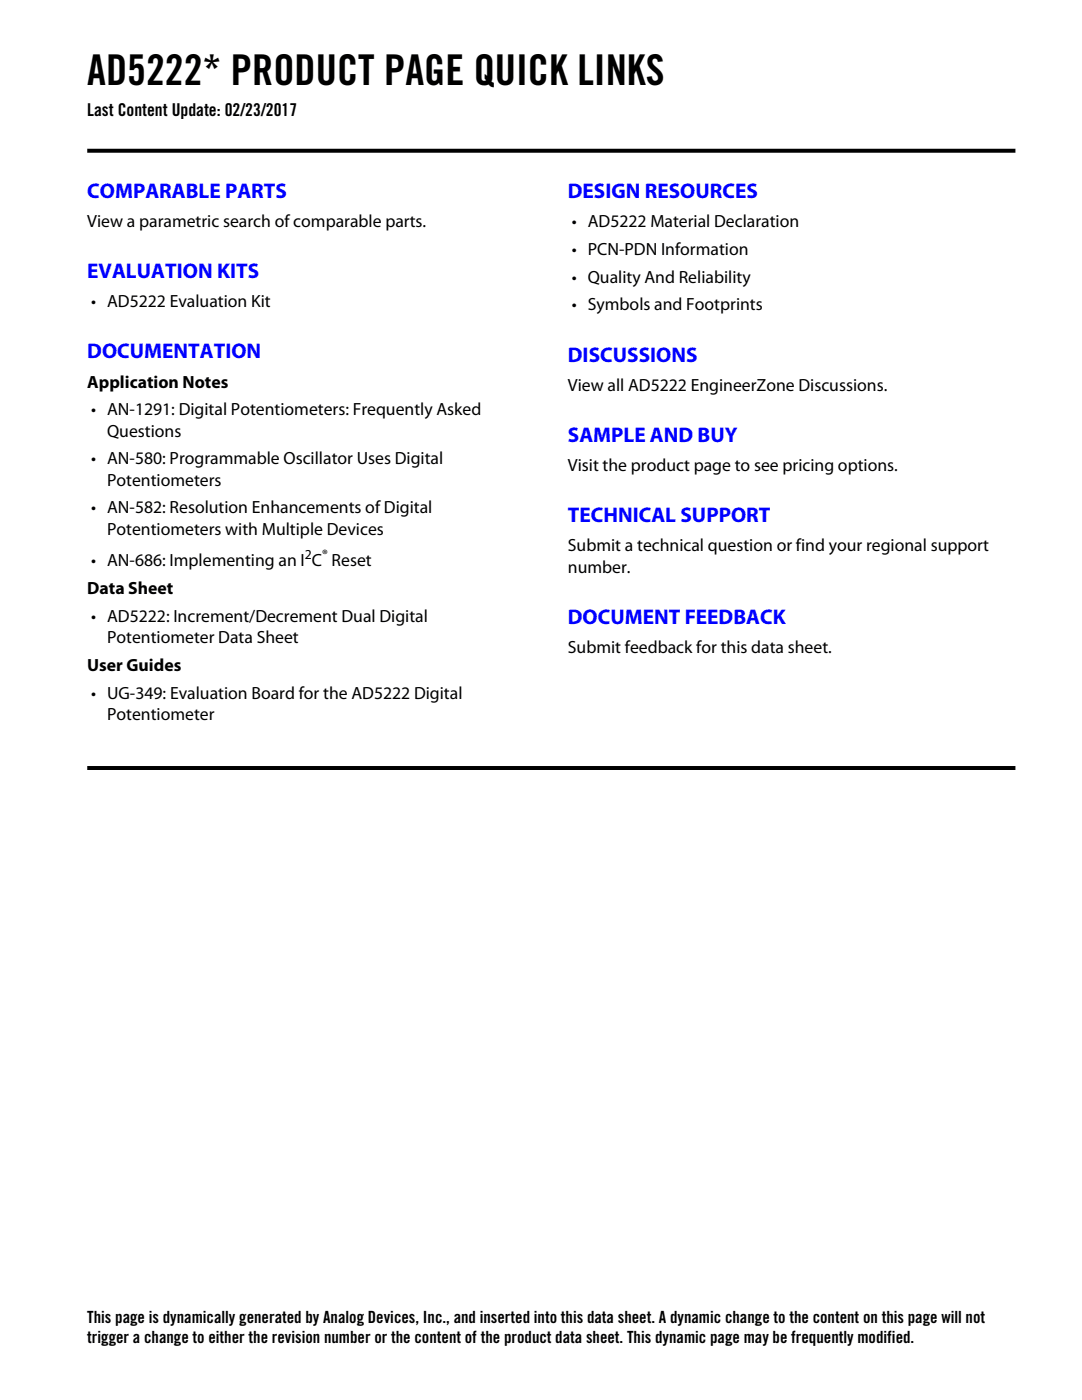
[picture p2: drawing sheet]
<svg xmlns="http://www.w3.org/2000/svg" width="216mm" height="279mm" viewBox="0 0 216 279" stroke-linecap="round" stroke-linejoin="round" font-family="sans-serif">
<defs><g id="words">
<text font-size="8.5" x="17.4" y="17">AD5222* PRODUCT PAGE QUICK LINKS</text>
<g font-size="4.2" fill="#00f">
<text x="17.4" y="39.5">COMPARABLE PARTS</text>
<text x="113.3" y="39.5">DESIGN RESOURCES</text>
<text x="17.4" y="55.5">EVALUATION KITS</text>
<text x="17.4" y="71.5">DOCUMENTATION</text>
<text x="113.3" y="72.2">DISCUSSIONS</text>
<text x="113.3" y="88.2">SAMPLE AND BUY</text>
<text x="113.3" y="104.2">TECHNICAL SUPPORT</text>
<text x="113.3" y="124.5">DOCUMENT FEEDBACK</text>
</g>
<g font-size="3.5">
<text x="17.4" y="23.1">Last Content Update: 02/23/2017</text>
<text x="17.4" y="45.3">View a parametric search of comparable parts.</text>
<text x="114.1" y="45.3">• AD5222 Material Declaration</text>
<text x="114.1" y="50.8">• PCN-PDN Information</text>
<text x="114.1" y="56.4">• Quality And Reliability</text>
<text x="18.2" y="61.3">• AD5222 Evaluation Kit</text>
<text x="114.1" y="61.9">• Symbols and Footprints</text>
<text x="17.4" y="77.3">Application Notes</text>
<text x="113.3" y="78">View all AD5222 EngineerZone Discussions.</text>
<text x="18.2" y="82.9">• AN-1291: Digital Potentiometers: Frequently Asked</text>
<text x="21.4" y="87.1">Questions</text>
<text x="18.2" y="92.7">• AN-580: Programmable Oscillator Uses Digital</text>
<text x="113.3" y="94">Visit the product page to see pricing options.</text>
<text x="21.4" y="96.9">Potentiometers</text>
<text x="18.2" y="102.5">• AN-582: Resolution Enhancements of Digital</text>
<text x="21.4" y="106.7">Potentiometers with Multiple Devices</text>
<text x="18.2" y="113">• AN-686: Implementing an I C Reset</text>
<text x="113.3" y="110">Submit a technical question or find your regional support</text>
<text x="17.4" y="118.6">Data Sheet</text>
<text x="113.3" y="114.3">number.</text>
<text x="18.2" y="124.1">• AD5222: Increment/Decrement Dual Digital</text>
<text x="21.4" y="128.4">Potentiometer Data Sheet</text>
<text x="113.3" y="130.3">Submit feedback for this data sheet.</text>
<text x="17.4" y="133.9">User Guides</text>
<text x="18.2" y="139.5">• UG-349: Evaluation Board for the AD5222 Digital</text>
<text x="21.4" y="143.7">Potentiometer</text>
</g>
<g font-size="3.4">
<text x="17.4" y="264.1">This page is dynamically generated by Analog Devices, Inc., and inserted into this data sheet. A dynamic change to the content on this page will not</text>
<text x="17.4" y="268.1">trigger a change to either the revision number or the content of the product data sheet. This dynamic page may be frequently modified.</text>
</g>
<g font-size="2.7">
<text x="60.8" y="111.6">2</text>
<text x="64.3" y="111.6">®</text>
</g>
</g></defs>
<g fill="#000">
<path d="M17.4 29.7h92.4l.4 .8h-92.8zM109.8 29.7h92.8v.8h-92.4z"/>
<path d="M17.4 152.9h92.4l.4 .8h-92.8zM109.8 152.9h92.8v.8h-92.4z"/>
</g>
<use href="#words"/>
</svg>
